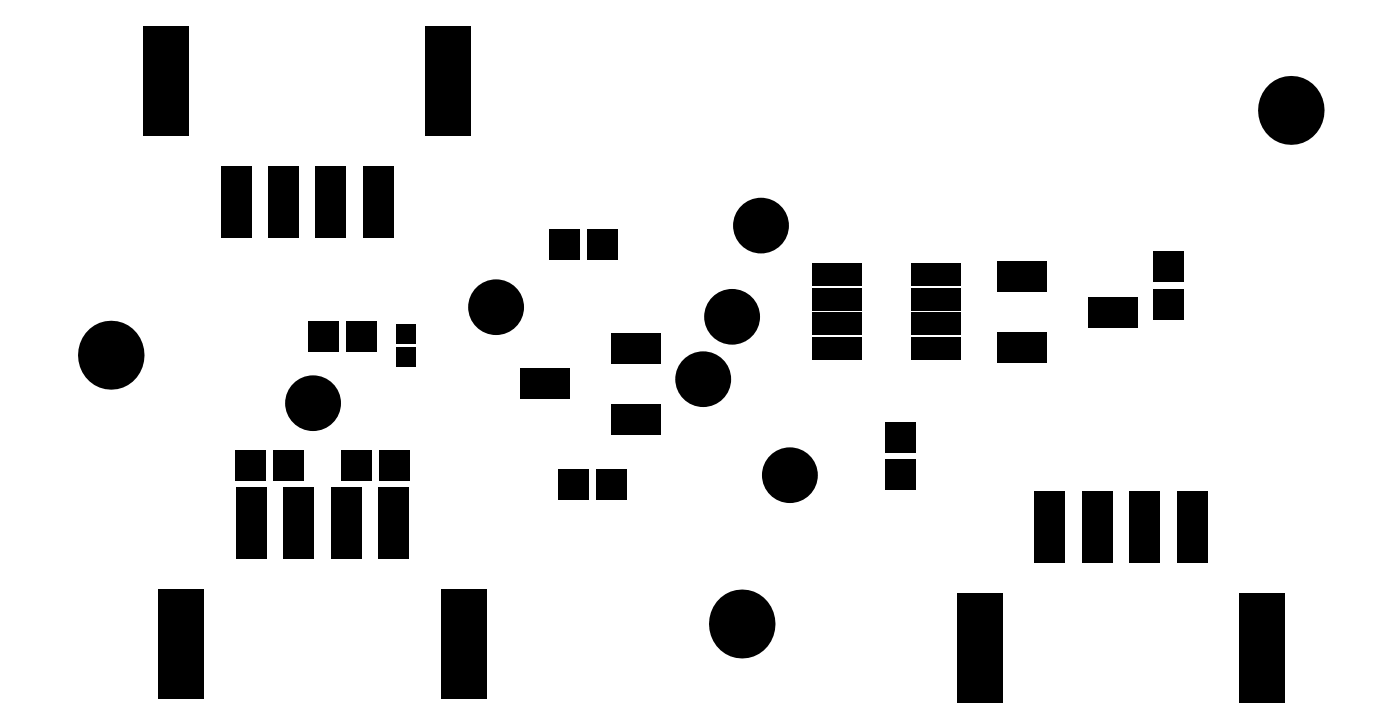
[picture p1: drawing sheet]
<svg xmlns="http://www.w3.org/2000/svg" width="123mm" height="62mm" viewBox="0 0 123 62" stroke-linecap="round" stroke-linejoin="round" font-family="sans-serif">
<g fill="#000">
<circle cx="66.7" cy="19.8" r="2.44"/>
<circle cx="113.2" cy="9.7" r="2.94"/>
<circle cx="9.7" cy="31.1" r="2.94"/>
<circle cx="27.5" cy="35.3" r="2.44"/>
<circle cx="43.5" cy="26.9" r="2.45"/>
<circle cx="61.7" cy="33.2" r="2.45"/>
<circle cx="64.2" cy="27.7" r="2.45"/>
<circle cx="65" cy="54.6" r="2.94"/>
<circle cx="69.3" cy="41.6" r="2.45"/>
</g>
<g fill="#000">
<path d="M12.5 2.3h4v9.6h-4z" fill-rule="evenodd"/>
<path d="M19.4 14.5h2.6v6.3h-2.6z" fill-rule="evenodd"/>
<path d="M23.5 14.5h2.7v6.3h-2.7z" fill-rule="evenodd"/>
<path d="M27.7 14.5h2.6v6.3h-2.6z" fill-rule="evenodd"/>
<path d="M31.8 14.5h2.7v6.3h-2.7z" fill-rule="evenodd"/>
<path d="M37.3 2.3h4v9.6h-4z" fill-rule="evenodd"/>
<path d="M27 28.1h2.7v2.7h-2.7z" fill-rule="evenodd"/>
<path d="M29.9 39.4h2.7v2.7h-2.7z" fill-rule="evenodd"/>
<path d="M30.3 28.1h2.7v2.7h-2.7z" fill-rule="evenodd"/>
<path d="M33.3 39.4h2.6v2.7h-2.6z" fill-rule="evenodd"/>
<path d="M34.8 30.4h1.7v1.7h-1.7z" fill-rule="evenodd"/>
<path d="M34.8 28.4h1.7v1.7h-1.7z" fill-rule="evenodd"/>
<path d="M48.2 20.1h2.6v2.7h-2.6z" fill-rule="evenodd"/>
<path d="M45.6 32.3h4.3v2.7h-4.3z" fill-rule="evenodd"/>
<path d="M51.5 20.1h2.7v2.7h-2.7z" fill-rule="evenodd"/>
<path d="M53.6 35.4h4.3v2.7h-4.3z" fill-rule="evenodd"/>
<path d="M53.6 29.2h4.3v2.6h-4.3z" fill-rule="evenodd"/>
<path d="M71.3 29.5h4.3v2h-4.3z" fill-rule="evenodd"/>
<path d="M71.3 25.2h4.3v2h-4.3z" fill-rule="evenodd"/>
<path d="M71.3 27.3h4.3v2h-4.3z" fill-rule="evenodd"/>
<path d="M71.3 23h4.3v2h-4.3z" fill-rule="evenodd"/>
<path d="M79.9 29.5h4.3v2h-4.3z" fill-rule="evenodd"/>
<path d="M79.9 25.2h4.3v2h-4.3z" fill-rule="evenodd"/>
<path d="M79.9 27.3h4.3v2h-4.3z" fill-rule="evenodd"/>
<path d="M79.9 23h4.3v2h-4.3z" fill-rule="evenodd"/>
<path d="M77.6 36.9h2.7v2.7h-2.7z" fill-rule="evenodd"/>
<path d="M87.4 22.8h4.4v2.7h-4.4z" fill-rule="evenodd"/>
<path d="M87.4 29.1h4.4v2.7h-4.4z" fill-rule="evenodd"/>
<path d="M95.4 26h4.3v2.7h-4.3z" fill-rule="evenodd"/>
<path d="M101.1 22h2.7v2.7h-2.7z" fill-rule="evenodd"/>
<path d="M101.1 25.4h2.7v2.6h-2.7z" fill-rule="evenodd"/>
<path d="M13.9 51.6h4v9.6h-4z" fill-rule="evenodd"/>
<path d="M20.7 39.4h2.6v2.7h-2.6z" fill-rule="evenodd"/>
<path d="M20.7 42.7h2.7v6.3h-2.7z" fill-rule="evenodd"/>
<path d="M24 39.4h2.7v2.7h-2.7z" fill-rule="evenodd"/>
<path d="M24.9 42.7h2.6v6.3h-2.6z" fill-rule="evenodd"/>
<path d="M29 42.7h2.7v6.3h-2.7z" fill-rule="evenodd"/>
<path d="M33.2 42.7h2.6v6.3h-2.6z" fill-rule="evenodd"/>
<path d="M49 41.1h2.6v2.7h-2.6z" fill-rule="evenodd"/>
<path d="M52.3 41.1h2.6v2.7h-2.6z" fill-rule="evenodd"/>
<path d="M77.6 40.3h2.7v2.6h-2.7z" fill-rule="evenodd"/>
<path d="M83.9 51.9h4v9.7h-4z" fill-rule="evenodd"/>
<path d="M90.7 43h2.7v6.3h-2.7z" fill-rule="evenodd"/>
<path d="M94.9 43h2.7v6.3h-2.7z" fill-rule="evenodd"/>
<path d="M99 43h2.7v6.3h-2.7z" fill-rule="evenodd"/>
<path d="M103.2 43h2.7v6.3h-2.7z" fill-rule="evenodd"/>
<path d="M38.7 51.6h4v9.6h-4z" fill-rule="evenodd"/>
<path d="M108.7 51.9h4v9.7h-4z" fill-rule="evenodd"/>
</g>
</svg>
